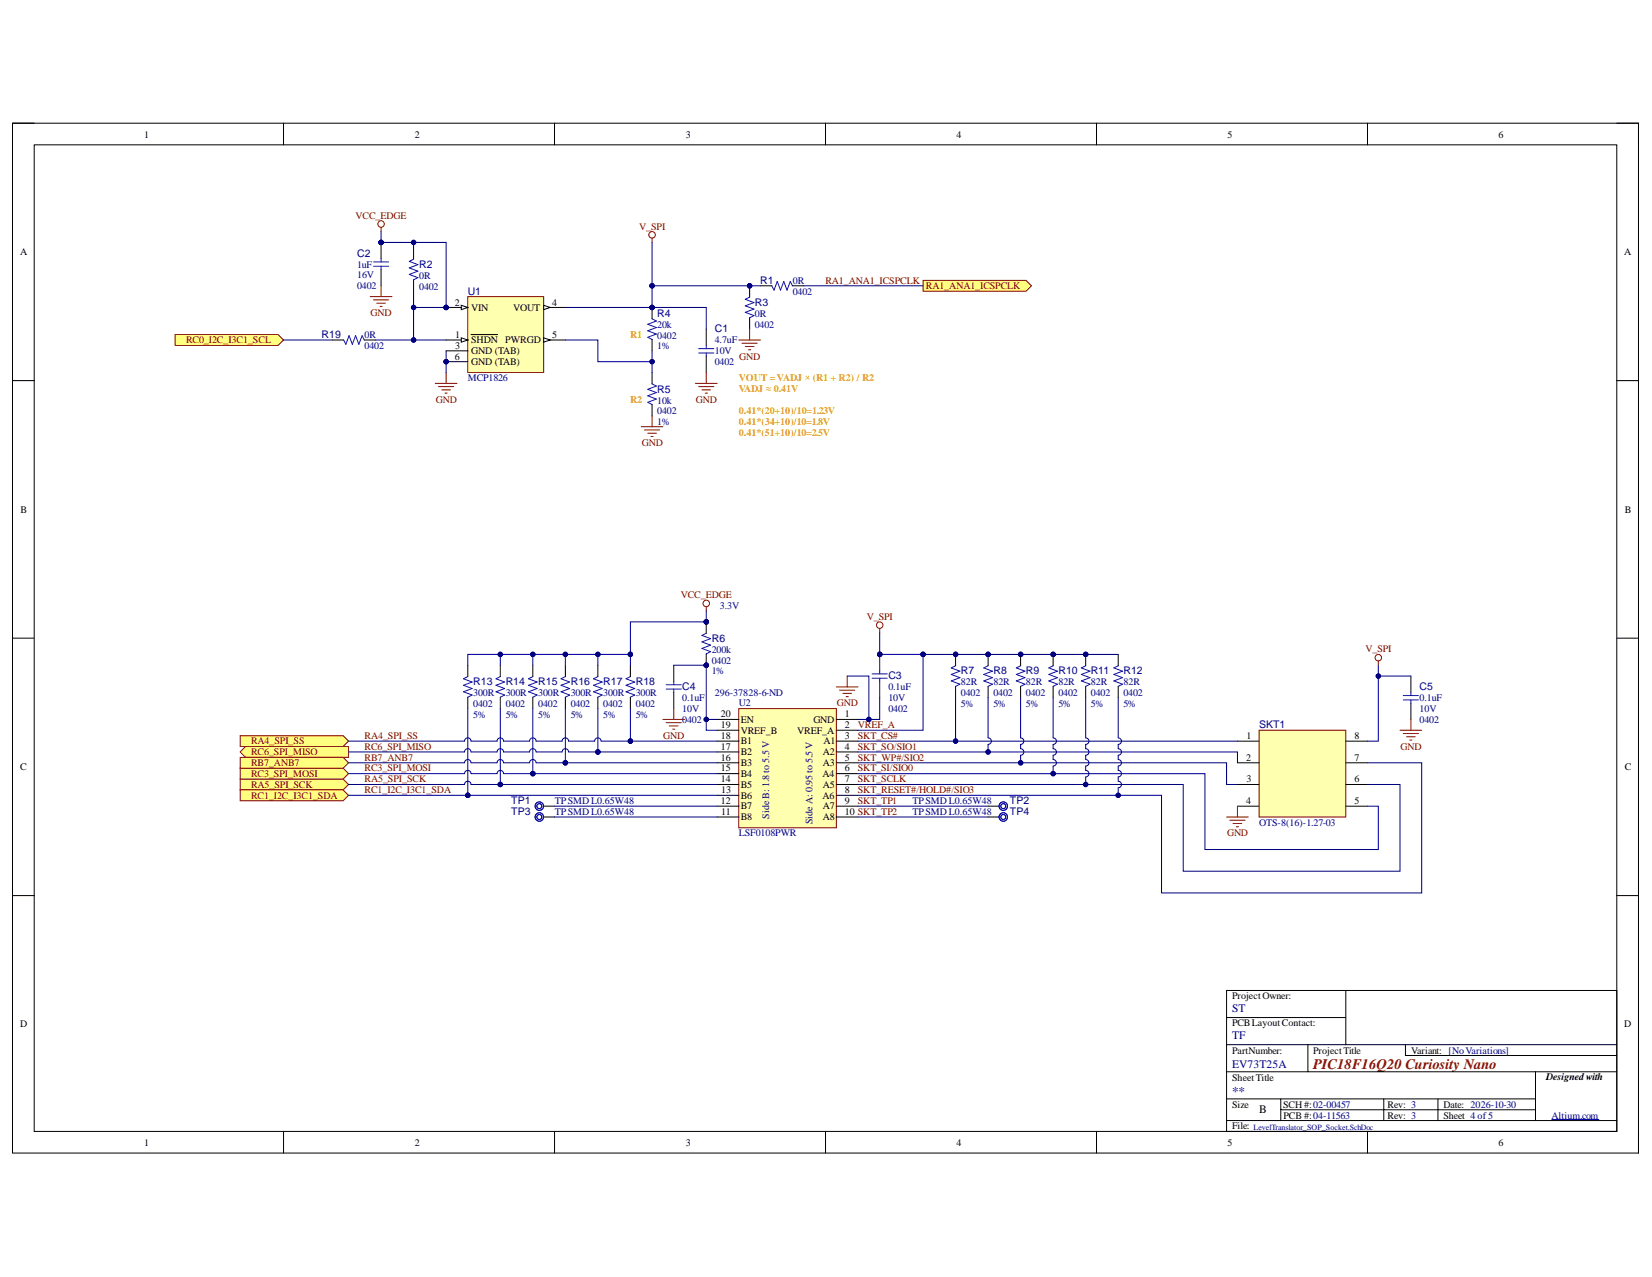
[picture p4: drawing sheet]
<svg xmlns="http://www.w3.org/2000/svg" width="279mm" height="216mm" viewBox="0 0 279 216" stroke-linecap="round" stroke-linejoin="round" font-family="sans-serif">
<defs><g id="words">
<text font-size="2.5" fill="#800000" x="222.1" y="180.7">PIC18F16Q20 Curiosity Nano</text>
<text font-size="2.3" fill="#000080" x="208.4" y="185.3">**</text>
<g font-size="1.9" fill="#000080">
<text x="208.4" y="171.1">ST</text>
<text x="208.4" y="175.7">TF</text>
<text x="208.4" y="180.6">EV73T25A</text>
</g>
<text font-size="1.9" x="212.9" y="188.1">B</text>
<g font-size="1.8" fill="#000080">
<text x="60.4" y="43.4">C2</text>
<text x="70.9" y="45.2">R2</text>
<text x="128.6" y="47.9">R1</text>
<text x="79.1" y="49.8">U1</text>
<text x="111.2" y="53.5">R4</text>
<text x="127.7" y="51.7">R3</text>
<text x="54.4" y="57.1">R19</text>
<text x="120.9" y="56.2">C1</text>
<text x="111.2" y="66.4">R5</text>
<text x="120.4" y="108.5">R6</text>
<text x="80" y="115.9">R13</text>
<text x="85.5" y="115.9">R14</text>
<text x="91" y="115.9">R15</text>
<text x="96.5" y="115.9">R16</text>
<text x="102" y="115.9">R17</text>
<text x="107.5" y="115.9">R18</text>
<text x="115.4" y="116.7">C4</text>
<text x="150.2" y="114.8">C3</text>
<text x="162.5" y="114">R7</text>
<text x="168" y="114">R8</text>
<text x="173.5" y="114">R9</text>
<text x="179" y="114">R10</text>
<text x="184.5" y="114">R11</text>
<text x="190" y="114">R12</text>
<text x="240.1" y="116.7">C5</text>
<text x="212.9" y="123.1">SKT1</text>
<text x="86.5" y="135.9">TP1</text>
<text x="86.5" y="137.8">TP3</text>
<text x="170.8" y="135.9">TP2</text>
<text x="170.8" y="137.8">TP4</text>
</g>
<g font-size="1.7">
<text x="24.4" y="23.3">1</text>
<text x="70.1" y="23.3">2</text>
<text x="116" y="23.3">3</text>
<text x="161.8" y="23.3">4</text>
<text x="207.6" y="23.3">5</text>
<text x="253.5" y="23.3">6</text>
<text x="3.4" y="43.1">A</text>
<text x="274.7" y="43.1">A</text>
<text x="76.9" y="51.7">2</text>
<text x="79.7" y="52.5">VIN</text>
<text x="86.8" y="52.5">VOUT</text>
<text x="93.4" y="51.7">4</text>
<text x="77" y="57.2">1</text>
<text x="77" y="58.9">3</text>
<text x="79.7" y="58">SHDN</text>
<text x="79.7" y="59.9">GND (TAB)</text>
<text x="85.4" y="58">PWRGD</text>
<text x="93.4" y="57.2">5</text>
<text x="76.9" y="60.8">6</text>
<text x="79.7" y="61.7">GND (TAB)</text>
<text x="3.5" y="86.7">B</text>
<text x="274.8" y="86.7">B</text>
<text x="121.9" y="121.3">20</text>
<text x="121.9" y="123.1">19</text>
<text x="121.9" y="124.9">18</text>
<text x="125.3" y="122.2">EN</text>
<text x="125.3" y="124.1">VREF_B</text>
<text x="125.3" y="125.8">B1</text>
<text x="134.9" y="124.1">VREF_A</text>
<text x="137.6" y="122.2">GND</text>
<text x="139.2" y="125.8">A1</text>
<text x="142.9" y="121.3">1</text>
<text x="142.9" y="123.1">2</text>
<text x="142.9" y="124.9">3</text>
<text x="210.8" y="124.9">1</text>
<text x="229.1" y="124.9">8</text>
<text x="3.4" y="130.2">C</text>
<text x="121.9" y="126.8">17</text>
<text x="121.9" y="128.6">16</text>
<text x="121.9" y="130.4">15</text>
<text x="125.3" y="127.7">B2</text>
<text x="125.3" y="129.6">B3</text>
<text x="125.3" y="131.3">B4</text>
<text x="139.1" y="131.3">A4</text>
<text x="139.2" y="127.7">A2</text>
<text x="139.2" y="129.6">A3</text>
<text x="142.9" y="126.8">4</text>
<text x="142.9" y="128.6">5</text>
<text x="142.9" y="130.4">6</text>
<text x="210.7" y="128.6">2</text>
<text x="229.1" y="128.6">7</text>
<text x="274.8" y="130.2">C</text>
<text x="121.9" y="132.3">14</text>
<text x="121.9" y="135.9">12</text>
<text x="122" y="134.1">13</text>
<text x="122" y="137.8">11</text>
<text x="125.3" y="133.2">B5</text>
<text x="125.3" y="135.1">B6</text>
<text x="125.3" y="136.8">B7</text>
<text x="139.1" y="135.1">A6</text>
<text x="139.2" y="133.2">A5</text>
<text x="139.2" y="136.8">A7</text>
<text x="142.9" y="132.3">7</text>
<text x="142.9" y="134.1">8</text>
<text x="142.9" y="135.9">9</text>
<text x="142.9" y="137.8">10 SKT_TP2</text>
<text x="210.7" y="135.9">4</text>
<text x="210.8" y="132.3">3</text>
<text x="229.1" y="135.9">5</text>
<text x="229.1" y="132.3">6</text>
<text x="125.3" y="138.7">B8</text>
<text x="139.2" y="138.7">A8</text>
<text x="3.4" y="173.7">D</text>
<text x="208.4" y="173.5">PCBLayoutContact:</text>
<text x="208.4" y="168.9">ProjectOwner:</text>
<text x="274.7" y="173.7">D</text>
<text x="208.4" y="178.1">PartNumber:</text>
<text x="222.1" y="178.1">ProjectTitle</text>
<text x="238.7" y="178.1">Variant: [NoVariations]</text>
<text x="208.4" y="182.7">SheetTitle</text>
<text x="261.5" y="182.5">Designed with</text>
<text x="208.4" y="190.9">File:</text>
<text x="208.4" y="187.2">Size</text>
<text x="217" y="187.2">SCH #:02-00457</text>
<text x="217.1" y="189.1">PCB #:04-11563</text>
<text x="234.7" y="187.2">Rev: 3</text>
<text x="234.7" y="189.1">Rev: 3</text>
<text x="244.2" y="187.2">Date: 2026-10-30</text>
<text x="244.2" y="189.1">Sheet 4 of5</text>
<text x="24.4" y="193.7">1</text>
<text x="70.1" y="193.7">2</text>
<text x="116" y="193.7">3</text>
<text x="161.8" y="193.7">4</text>
<text x="207.6" y="193.7">5</text>
<text x="253.5" y="193.7">6</text>
</g>
<g font-size="1.7" fill="#800000">
<text x="60.1" y="37">VCC_EDGE</text>
<text x="108.1" y="38.8">V_SPI</text>
<text x="139.6" y="47.9">RA1_ANA1_ICSPCLK</text>
<text x="62.7" y="53.4">GND</text>
<text x="156.6" y="48.9">RA1_ANA1_ICSPCLK</text>
<text x="31.5" y="58">RC0_I2C_I3C1_SCL</text>
<text x="125" y="60.8">GND</text>
<text x="73.7" y="68.2">GND</text>
<text x="117.7" y="68.2">GND</text>
<text x="108.5" y="75.4">GND</text>
<text x="115.1" y="101.1">VCC_EDGE</text>
<text x="146.6" y="104.8">V_SPI</text>
<text x="231" y="110.3">V_SPI</text>
<text x="141.5" y="119.4">GND</text>
<text x="42.5" y="125.8">RA4_SPI_SS</text>
<text x="61.7" y="124.9">RA4_SPI_SS</text>
<text x="112.2" y="124.9">GND</text>
<text x="145.1" y="123.1">VREF_A</text>
<text x="145.1" y="124.9">SKT_CS#</text>
<text x="42.5" y="131.3">RC3_SPI_MOSI</text>
<text x="42.5" y="127.7">RC6_SPI_MISO</text>
<text x="42.5" y="129.6">RB7_ANB7</text>
<text x="61.7" y="126.8">RC6_SPI_MISO</text>
<text x="61.7" y="128.6">RB7_ANB7</text>
<text x="61.7" y="130.4">RC3_SPI_MOSI</text>
<text x="145.1" y="126.8">SKT_SO/SIO1</text>
<text x="145.1" y="128.6">SKT_WP#/SIO2</text>
<text x="145.1" y="130.4">SKT_SI/SIO0</text>
<text x="236.9" y="126.8">GND</text>
<text x="42.5" y="133.2">RA5_SPI_SCK</text>
<text x="42.5" y="135.1">RC1_I2C_I3C1_SDA</text>
<text x="61.7" y="132.3">RA5_SPI_SCK</text>
<text x="61.7" y="134.1">RC1_I2C_I3C1_SDA</text>
<text x="145.1" y="132.3">SKT_SCLK</text>
<text x="145.1" y="134.1">SKT_RESET#/HOLD#/SIO3</text>
<text x="145.1" y="135.9">SKT_TP1</text>
<text x="207.5" y="141.4">GND</text>
</g>
<g font-size="1.7" fill="#000080">
<text x="60.4" y="45.2">1uF</text>
<text x="60.4" y="47">16V</text>
<text x="70.9" y="47.1">0R</text>
<text x="134.1" y="47.9">0R</text>
<text x="60.4" y="48.9">0402</text>
<text x="70.9" y="49">0402</text>
<text x="127.7" y="53.5">0R</text>
<text x="134.1" y="49.8">0402</text>
<text x="61.7" y="57.2">0R</text>
<text x="61.7" y="58.9">0402</text>
<text x="111.2" y="55.4">20k</text>
<text x="111.2" y="57.3">0402</text>
<text x="111.2" y="59">1%</text>
<text x="120.9" y="58">4.7uF</text>
<text x="120.9" y="59.9">10V</text>
<text x="127.7" y="55.4">0402</text>
<text x="79.1" y="64.4">MCP1826</text>
<text x="120.9" y="61.7">0402</text>
<text x="111.2" y="68.2">10k</text>
<text x="111.2" y="70">0402</text>
<text x="111.2" y="71.9">1%</text>
<text x="121.7" y="102.9">3.3V</text>
<text x="120.4" y="110.4">200k</text>
<text x="120.4" y="112.2">0402</text>
<text x="80" y="117.7">300R</text>
<text x="80" y="119.5">0402</text>
<text x="85.5" y="117.7">300R</text>
<text x="85.5" y="119.5">0402</text>
<text x="91" y="117.7">300R</text>
<text x="91" y="119.5">0402</text>
<text x="96.5" y="117.7">300R</text>
<text x="96.5" y="119.5">0402</text>
<text x="102" y="117.7">300R</text>
<text x="102" y="119.5">0402</text>
<text x="107.5" y="117.7">300R</text>
<text x="107.5" y="119.5">0402</text>
<text x="115.4" y="118.5">0.1uF</text>
<text x="120.4" y="114">1%</text>
<text x="120.9" y="117.6">296-37828-6-ND</text>
<text x="125" y="119.4">U2</text>
<text x="150.2" y="116.7">0.1uF</text>
<text x="150.2" y="118.5">10V</text>
<text x="162.5" y="115.9">82R</text>
<text x="162.5" y="117.7">0402</text>
<text x="162.5" y="119.5">5%</text>
<text x="168" y="115.9">82R</text>
<text x="168" y="117.7">0402</text>
<text x="168" y="119.5">5%</text>
<text x="173.5" y="115.9">82R</text>
<text x="173.5" y="117.7">0402</text>
<text x="173.5" y="119.5">5%</text>
<text x="179" y="115.9">82R</text>
<text x="179" y="117.7">0402</text>
<text x="179" y="119.5">5%</text>
<text x="184.5" y="115.9">82R</text>
<text x="184.5" y="117.7">0402</text>
<text x="184.5" y="119.5">5%</text>
<text x="190" y="115.9">82R</text>
<text x="190" y="117.7">0402</text>
<text x="190" y="119.5">5%</text>
<text x="240.1" y="118.5">0.1uF</text>
<text x="80" y="121.4">5%</text>
<text x="85.5" y="121.4">5%</text>
<text x="91" y="121.4">5%</text>
<text x="96.5" y="121.4">5%</text>
<text x="102" y="121.4">5%</text>
<text x="107.5" y="121.4">5%</text>
<text x="115.4" y="120.3">10V</text>
<text x="115.4" y="122.2">0402</text>
<text x="150.2" y="120.3">0402</text>
<text x="240.1" y="120.3">10V</text>
<text x="240.1" y="122.2">0402</text>
<text x="93.8" y="135.9">TPSMD L0.65W48</text>
<text x="93.8" y="137.8">TPSMD L0.65W48</text>
<text x="154.3" y="135.9">TPSMD L0.65W48</text>
<text x="154.3" y="137.8">TPSMD L0.65W48</text>
<text x="125" y="141.4">LSF0108PWR</text>
<text x="130.1" y="138.4" transform="rotate(-90 130.1 138.4)">Side B: 1.8 to 5.5 V</text>
<text x="137.4" y="139.4" transform="rotate(-90 137.4 139.4)">Side A: 0.95 to5.5 V</text>
<text x="212.9" y="139.6">OTS-8(16)-1.27-03</text>
<text x="262.4" y="189.1">Altium.com</text>
</g>
<g font-size="1.7" fill="#f90">
<text x="106.6" y="57.2">R1</text>
<text x="125" y="64.4">VOUT =VADJ × (R1 + R2) / R2</text>
<text x="106.6" y="68.2">R2</text>
<text x="125" y="66.3">VADJ ≈ 0.41V</text>
<text x="125" y="69.9">0.41*(20+10)/10=1.23V</text>
<text x="125" y="71.8">0.41*(34+10)/10=1.8V</text>
<text x="125" y="73.7">0.41*(51+10)/10=2.5V</text>
</g>
<text font-size="1.4" fill="#000080" x="212" y="191">LevelTranslator_SOP_Socket.SchDoc</text>
</g></defs>
<path d="M2.1 20.8h275v174.1h-275z" fill="none" stroke="#000" stroke-width=".17"/>
<path d="M5.8 24.5h267.6v166.8h-267.6z" fill-rule="evenodd" fill="#fff"/>
<g fill="none" stroke="#000" stroke-width=".17">
<path d="M2.1 20.8h3.7M5.8 24.5h267.6v166.8h-267.6zM48 20.8v3.7M93.8 20.8v3.7M139.6 20.8v3.7M185.5 20.8v3.7M231.3 20.8v3.7M273.4 20.8h3.7v3.7M2.1 64.4h3.7M273.4 64.4h3.7M2.1 107.9h3.7M273.4 107.9h3.7"/>
<path d="M2.1 151.4h3.7M273.4 151.4h3.7M48 191.3v3.6M93.8 191.3v3.6M139.6 191.3v3.6M185.5 191.3v3.6M231.3 191.3v3.6M277.1 191.3v3.6"/>
</g>
<path d="M259.7 181.4h12.8v8h-12.8z" fill-rule="evenodd" fill="#fff"/>
<path d="M259.7 181.4h12.8v8h-12.8z" fill="none" stroke="#fff" stroke-width=".17"/>
<g fill="none" stroke="#000" stroke-width=".17">
<path d="M207.4 172h20.2M207.4 176.6h66M207.4 167.5h66v23.8h-66zM221.2 176.6v4.6M227.6 167.5v9.1M237.7 176.6v1.9h35.7M207.4 181.2h66M207.4 189.4h66M207.4 185.8h52.3M216.6 185.8v3.6M216.6 187.6h43.1M234 185.8v3.6"/>
<path d="M243.2 185.8v3.6M259.7 181.2v8.2"/>
</g>
<path d="M262.4 189.3h8" fill="none" stroke="#000080" stroke-width=".17"/>
<path d="M124.9 119.8h16.5v20.2h-16.5z" fill-rule="evenodd" fill="#ffffb0"/>
<path d="M124.9 119.8h16.5v20.2h-16.5z" fill="none" stroke="#800000" stroke-width=".17"/>
<g fill="none" stroke="#000" stroke-width=".17">
<path d="M121.3 121.6h3.6M121.3 123.5h3.6M121.3 125.3h3.6M121.3 127.1h3.6M121.3 129h3.6M121.3 130.8h3.6M121.3 132.6h3.6M121.3 134.5h3.6M121.3 136.3h3.6M121.3 138.1h3.6M141.4 121.6h3.7M141.4 123.5h3.7"/>
<path d="M141.4 125.3h3.7M141.4 127.1h3.7M141.4 129h3.7M141.4 130.8h3.7M141.4 132.6h3.7M141.4 134.5h3.7M141.4 136.3h3.7M141.4 138.1h3.7"/>
</g>
<circle cx="178.1" cy="110.6" r=".37" fill="#000080"/>
<circle cx="178.1" cy="110.6" r=".37" fill="none" stroke="#000080" stroke-width=".17"/>
<path d="M178.1 112.6l-.7 .3 1.5 .6-1.5 .5 1.5 .6-1.5 .5 1.5 .6-.8 .3" fill="none" stroke="#00f" stroke-width=".17"/>
<path d="M178.1 110.6v2M178.1 116v2" fill="none" stroke="#000" stroke-width=".17"/>
<circle cx="178.1" cy="110.6" r=".37" fill="#000080"/>
<circle cx="178.1" cy="110.6" r=".37" fill="none" stroke="#000080" stroke-width=".17"/>
<path d="M141.4 116.1h3.7M142 116.7h2.6M142.5 117.2h1.5M143.1 117.8h.4M143.3 114.3v1.8" fill="none" stroke="#800000" stroke-width=".17"/>
<path d="M106.6 114.4l-.7 .4 1.5 .5-1.5 .6 1.5 .5-1.5 .6 1.5 .5-.8 .4" fill="none" stroke="#00f" stroke-width=".17"/>
<path d="M106.6 112.5v1.9M106.6 117.9v1.9" fill="none" stroke="#000" stroke-width=".17"/>
<circle cx="172.6" cy="110.6" r=".37" fill="#000080"/>
<circle cx="172.6" cy="110.6" r=".37" fill="none" stroke="#000080" stroke-width=".17"/>
<path d="M172.6 112.6l-.7 .3 1.5 .6-1.5 .5 1.5 .6-1.5 .5 1.5 .6-.8 .3" fill="none" stroke="#00f" stroke-width=".17"/>
<path d="M172.6 110.6v2M172.6 116v2" fill="none" stroke="#000" stroke-width=".17"/>
<circle cx="172.6" cy="110.6" r=".37" fill="#000080"/>
<circle cx="172.6" cy="110.6" r=".37" fill="none" stroke="#000080" stroke-width=".17"/>
<circle cx="167.1" cy="110.6" r=".37" fill="#000080"/>
<circle cx="167.1" cy="110.6" r=".37" fill="none" stroke="#000080" stroke-width=".17"/>
<path d="M167.1 112.6l-.7 .3 1.4 .6-1.4 .5 1.4 .6-1.4 .5 1.4 .6-.7 .3" fill="none" stroke="#00f" stroke-width=".17"/>
<path d="M167.1 110.6v2M167.1 116v2" fill="none" stroke="#000" stroke-width=".17"/>
<circle cx="167.1" cy="110.6" r=".37" fill="#000080"/>
<circle cx="167.1" cy="110.6" r=".37" fill="none" stroke="#000080" stroke-width=".17"/>
<circle cx="161.6" cy="110.6" r=".37" fill="#000080"/>
<circle cx="161.6" cy="110.6" r=".37" fill="none" stroke="#000080" stroke-width=".17"/>
<path d="M161.6 112.6l-.7 .3 1.5 .6-1.5 .5 1.5 .6-1.5 .5 1.5 .6-.8 .3" fill="none" stroke="#00f" stroke-width=".17"/>
<path d="M161.6 110.6v2M161.6 116v2" fill="none" stroke="#000" stroke-width=".17"/>
<circle cx="161.6" cy="110.6" r=".37" fill="#000080"/>
<circle cx="161.6" cy="110.6" r=".37" fill="none" stroke="#000080" stroke-width=".17"/>
<path d="M189.1 112.6l-.7 .3 1.5 .6-1.5 .5 1.5 .6-1.5 .5 1.5 .6-.8 .3" fill="none" stroke="#00f" stroke-width=".17"/>
<path d="M189.1 110.6v2M189.1 116v2" fill="none" stroke="#000" stroke-width=".17"/>
<circle cx="183.6" cy="110.6" r=".37" fill="#000080"/>
<circle cx="183.6" cy="110.6" r=".37" fill="none" stroke="#000080" stroke-width=".17"/>
<path d="M183.6 112.6l-.7 .3 1.5 .6-1.5 .5 1.5 .6-1.5 .5 1.5 .6-.8 .3" fill="none" stroke="#00f" stroke-width=".17"/>
<path d="M183.6 110.6v2M183.6 116v2" fill="none" stroke="#000" stroke-width=".17"/>
<circle cx="183.6" cy="110.6" r=".37" fill="#000080"/>
<circle cx="183.6" cy="110.6" r=".37" fill="none" stroke="#000080" stroke-width=".17"/>
<g fill="none" stroke="#000" stroke-width=".17">
<path d="M79.1 112.5v1.9M79.1 117.9v1.9M84.6 112.5v1.9M84.6 117.9v1.9M90.1 112.5v1.9M90.1 117.9v1.9M95.6 112.5v1.9M95.6 117.9v1.9M101.1 112.5v1.9M101.1 117.9v1.9M91.9 136.3h1.9M91.9 138.1h1.9"/>
<path d="M167.1 136.3h1.8M167.1 138.1h1.8"/>
</g>
<g fill="none" stroke="#00f" stroke-width=".17">
<path d="M79.1 114.4l-.7 .4 1.5 .5-1.5 .6 1.5 .5-1.5 .6 1.5 .5-.8 .4M84.6 114.4l-.7 .4 1.4 .5-1.4 .6 1.4 .5-1.4 .6 1.4 .5-.7 .4M90.1 114.4l-.7 .4 1.4 .5-1.4 .6 1.4 .5-1.4 .6 1.4 .5-.7 .4M95.6 114.4l-.7 .4 1.4 .5-1.4 .6 1.4 .5-1.4 .6 1.4 .5-.7 .4M101.1 114.4l-.7 .4 1.5 .5-1.5 .6 1.5 .5-1.5 .6 1.5 .5-.8 .4"/>
<circle cx="91.2" cy="136.3" r=".42"/>
<circle cx="91.2" cy="136.3" r=".72"/>
<circle cx="91.2" cy="138.1" r=".72"/>
<circle cx="91.2" cy="138.1" r=".42"/>
<circle cx="169.7" cy="136.3" r=".42"/>
<circle cx="169.7" cy="136.3" r=".72"/>
<circle cx="169.7" cy="138.1" r=".72"/>
<circle cx="169.7" cy="138.1" r=".42"/>
</g>
<circle cx="119.5" cy="112.5" r=".37" fill="#000080"/>
<circle cx="119.5" cy="112.5" r=".37" fill="none" stroke="#000080" stroke-width=".17"/>
<circle cx="119.5" cy="105.1" r=".37" fill="#000080"/>
<circle cx="119.5" cy="105.1" r=".37" fill="none" stroke="#000080" stroke-width=".17"/>
<path d="M119.4 107.1l-.7 .3 1.5 .6-1.5 .5 1.5 .6-1.5 .5 1.5 .6-.8 .3" fill="none" stroke="#00f" stroke-width=".17"/>
<path d="M119.4 110.5v2" fill="none" stroke="#000" stroke-width=".17"/>
<circle cx="119.5" cy="112.5" r=".37" fill="#000080"/>
<circle cx="119.5" cy="112.5" r=".37" fill="none" stroke="#000080" stroke-width=".17"/>
<path d="M119.4 105.1v2" fill="none" stroke="#000" stroke-width=".17"/>
<circle cx="119.5" cy="105.1" r=".37" fill="#000080"/>
<circle cx="119.5" cy="105.1" r=".37" fill="none" stroke="#000080" stroke-width=".17"/>
<g fill="none" stroke="#800000" stroke-width=".17">
<path d="M113.9 119.8v1.8M119.4 102.6v.7M112.1 121.6h3.7M112.7 122.2h2.5M113.2 122.7h1.5M113.8 123.3h.3"/>
<circle cx="119.4" cy="102" r=".55"/>
</g>
<path d="M113.9 112.5v2.7M113.9 117v2.8" fill="none" stroke="#000" stroke-width=".17"/>
<path d="M112.7 116.5h2.5M112.7 115.8h2.5M113.9 115.2v.6M113.9 116.5v.5" fill="none" stroke="#00f" stroke-width=".17"/>
<circle cx="148.8" cy="110.6" r=".37" fill="#000080"/>
<circle cx="148.8" cy="110.6" r=".37" fill="none" stroke="#000080" stroke-width=".17"/>
<path d="M148.8 110.6v2.8" fill="none" stroke="#000" stroke-width=".17"/>
<circle cx="148.8" cy="110.6" r=".37" fill="#000080"/>
<circle cx="148.8" cy="110.6" r=".37" fill="none" stroke="#000080" stroke-width=".17"/>
<path d="M147.5 114.7h2.6M147.5 113.9h2.6M148.8 113.4v.5M148.8 114.7v.5" fill="none" stroke="#00f" stroke-width=".17"/>
<path d="M148.8 115.2v2.8" fill="none" stroke="#000" stroke-width=".17"/>
<path d="M212.9 123.5h14.7v14.6h-14.7z" fill-rule="evenodd" fill="#ffffb0"/>
<path d="M207.4 138.1h3.7M208 138.7h2.6M208.5 139.2h1.5M209.1 139.8h.4M209.3 136.3v1.8M212.9 123.5h14.7v14.6h-14.7zM236.8 123.5h3.7M237.3 124h2.6M237.9 124.6h1.5M238.4 125.1h.4M238.6 121.6v1.9" fill="none" stroke="#800000" stroke-width=".17"/>
<path d="M238.6 114.3v2.7M238.6 118.9v2.7M209.3 136.3h3.6M209.3 132.6h3.6M209.3 129h3.6M209.3 125.3h3.6M227.6 136.3h3.7M227.6 132.6h3.7M227.6 129h3.7M227.6 125.3h3.7" fill="none" stroke="#000" stroke-width=".17"/>
<path d="M237.3 118.3h2.6M237.3 117.6h2.6M238.6 117v.6M238.6 118.3v.6" fill="none" stroke="#00f" stroke-width=".17"/>
<circle cx="75.4" cy="52" r=".37" fill="#000080"/>
<circle cx="75.4" cy="52" r=".37" fill="none" stroke="#000080" stroke-width=".17"/>
<circle cx="75.4" cy="61.1" r=".37" fill="#000080"/>
<circle cx="75.4" cy="61.1" r=".37" fill="none" stroke="#000080" stroke-width=".17"/>
<path d="M79.1 50.2h12.8v12.8h-12.8z" fill-rule="evenodd" fill="#ffffb0"/>
<path d="M79.1 50.2h12.8v12.8h-12.8z" fill="none" stroke="#800000" stroke-width=".17"/>
<path d="M75.5 57.5h3.6" fill="none" stroke="#000" stroke-width=".17"/>
<path d="M78 57.1l1.1 .4-1.1 .3z" fill="#f8fcff"/>
<path d="M75.5 59.3h3.6M75.5 52h3.6M78 57.1l1.1 .4-1.1 .3zM79.7 56.6h4.4" fill="none" stroke="#000" stroke-width=".17"/>
<path d="M78 51.6l1.1 .4-1.1 .4z" fill="#f8fcff"/>
<path d="M78 51.6l1.1 .4-1.1 .4z" fill="none" stroke="#000" stroke-width=".17"/>
<circle cx="75.4" cy="52" r=".37" fill="#000080"/>
<circle cx="75.4" cy="52" r=".37" fill="none" stroke="#000080" stroke-width=".17"/>
<path d="M91.9 52h3.7" fill="none" stroke="#000" stroke-width=".17"/>
<path d="M91.9 51.6l1.1 .4-1.1 .4z" fill="#f8fcff"/>
<path d="M91.9 51.6l1.1 .4-1.1 .4zM91.9 57.5h3.7" fill="none" stroke="#000" stroke-width=".17"/>
<path d="M91.9 57.1l1.1 .4-1.1 .3z" fill="#f8fcff"/>
<path d="M91.9 57.1l1.1 .4-1.1 .3zM75.5 61.1h3.6" fill="none" stroke="#000" stroke-width=".17"/>
<circle cx="75.4" cy="61.1" r=".37" fill="#000080"/>
<circle cx="75.4" cy="61.1" r=".37" fill="none" stroke="#000080" stroke-width=".17"/>
<g fill="none" stroke="#800000" stroke-width=".17">
<path d="M64.4 38.4v.8"/>
<circle cx="64.4" cy="37.9" r=".55"/>
</g>
<circle cx="64.4" cy="41" r=".37" fill="#000080"/>
<circle cx="64.4" cy="41" r=".37" fill="none" stroke="#000080" stroke-width=".17"/>
<path d="M64.4 41v2.7" fill="none" stroke="#000" stroke-width=".17"/>
<circle cx="64.4" cy="41" r=".37" fill="#000080"/>
<circle cx="64.4" cy="41" r=".37" fill="none" stroke="#000080" stroke-width=".17"/>
<path d="M63.2 45h2.5M63.2 44.3h2.5M64.4 43.7v.6M64.4 45v.6M118.2 59.7h2.5M118.2 58.9h2.5M119.4 58.4v.5M119.4 59.7v.5M110.3 64.9l.7 .4-1.4 .5 1.4 .6-1.4 .5 1.4 .6-1.4 .5 .7 .4" fill="none" stroke="#00f" stroke-width=".17"/>
<path d="M64.4 45.6v2.7M119.4 55.6v2.8M110.3 63v1.9M110.3 68.4v1.9M119.4 60.2v2.8" fill="none" stroke="#000" stroke-width=".17"/>
<g fill="none" stroke="#800000" stroke-width=".17">
<path d="M110.3 40.3v.7M73.6 64.8h3.7M74.2 65.4h2.5M74.7 65.9h1.5M75.3 66.5h.3M75.5 63v1.8M108.5 72.1h3.6M109 72.7h2.6M109.6 73.2h1.4M110.1 73.8h.4M110.3 70.3v1.8M117.6 64.8h3.7"/>
<path d="M118.2 65.4h2.5M118.7 65.9h1.5M119.3 66.5h.3M119.4 63v1.8M148.8 106.2v.8M233.1 111.7v.8"/>
<circle cx="110.3" cy="39.7" r=".55"/>
<circle cx="148.8" cy="105.7" r=".55"/>
<circle cx="233.1" cy="111.2" r=".55"/>
</g>
<path d="M40.6 124.4h17.4l.9 .9-.9 .9h-17.4z" fill-rule="evenodd" fill="#ffff80"/>
<path d="M40.6 124.4h17.4l.9 .9-.9 .9h-17.4z" fill="none" stroke="#800000" stroke-width=".17"/>
<path d="M40.6 131.7h17.4l.9 .9-.9 .9h-17.4z" fill-rule="evenodd" fill="#ffff80"/>
<path d="M40.6 131.7h17.4l.9 .9-.9 .9h-17.4z" fill="none" stroke="#800000" stroke-width=".17"/>
<path d="M40.6 133.5h17.4l.9 1-.9 .9h-17.4z" fill-rule="evenodd" fill="#ffff80"/>
<path d="M40.6 133.5h17.4l.9 1-.9 .9h-17.4z" fill="none" stroke="#800000" stroke-width=".17"/>
<path d="M40.6 129.9h17.4l.9 .9-.9 .9h-17.4z" fill-rule="evenodd" fill="#ffff80"/>
<path d="M40.6 129.9h17.4l.9 .9-.9 .9h-17.4z" fill="none" stroke="#800000" stroke-width=".17"/>
<path d="M40.6 127.1l.9-.9h17.4v1.8h-17.4z" fill-rule="evenodd" fill="#ffff80"/>
<path d="M40.6 127.1l.9-.9h17.4v1.8h-17.4z" fill="none" stroke="#800000" stroke-width=".17"/>
<path d="M40.6 128h17.4l.9 1-.9 .9h-17.4z" fill-rule="evenodd" fill="#ffff80"/>
<path d="M40.6 128h17.4l.9 1-.9 .9h-17.4z" fill="none" stroke="#800000" stroke-width=".17"/>
<path d="M156.1 47.4h17.4l1 .9-1 .9h-17.4z" fill-rule="evenodd" fill="#ffff80"/>
<path d="M156.1 47.4h17.4l1 .9-1 .9h-17.4z" fill="none" stroke="#800000" stroke-width=".17"/>
<path d="M130.5 48.3l.4 .8 .6-1.5 .5 1.5 .6-1.5 .5 1.5 .6-1.5 .3 .7" fill="none" stroke="#00f" stroke-width=".17"/>
<path d="M128.6 48.3h1.9M134 48.3h2" fill="none" stroke="#000" stroke-width=".17"/>
<circle cx="110.3" cy="52" r=".37" fill="#000080"/>
<circle cx="110.3" cy="52" r=".37" fill="none" stroke="#000080" stroke-width=".17"/>
<path d="M110.3 53.9l.7 .4-1.4 .5 1.4 .6-1.4 .5 1.4 .6-1.4 .5 .7 .4" fill="none" stroke="#00f" stroke-width=".17"/>
<path d="M110.3 52v1.9M110.3 57.4v1.9" fill="none" stroke="#000" stroke-width=".17"/>
<circle cx="110.3" cy="52" r=".37" fill="#000080"/>
<circle cx="110.3" cy="52" r=".37" fill="none" stroke="#000080" stroke-width=".17"/>
<path d="M58.1 57.5l.4 .7 .5-1.5 .6 1.5 .5-1.5 .6 1.5 .5-1.5 .4 .8M69.9 43.8l-.7 .4 1.5 .5-1.5 .6 1.5 .5-1.5 .6 1.5 .5-.8 .4" fill="none" stroke="#00f" stroke-width=".17"/>
<path d="M56.2 57.5h1.9M61.6 57.5h1.9M69.9 41.9v1.9M69.9 47.3v1.9" fill="none" stroke="#000" stroke-width=".17"/>
<path d="M29.6 56.6h17.4l1 .9-1 .9h-17.4z" fill-rule="evenodd" fill="#ffff80"/>
<path d="M29.6 56.6h17.4l1 .9-1 .9h-17.4zM62.6 50.2h3.7M63.2 50.7h2.5M63.7 51.3h1.5M64.3 51.8h.3M64.4 48.3v1.9" fill="none" stroke="#800000" stroke-width=".17"/>
<circle cx="126.8" cy="48.3" r=".36" fill="#000080"/>
<circle cx="126.8" cy="48.3" r=".36" fill="none" stroke="#000080" stroke-width=".17"/>
<path d="M126.8 50.2l-.8 .4 1.5 .6-1.5 .5 1.5 .6-1.5 .5 1.5 .6-.7 .3" fill="none" stroke="#00f" stroke-width=".17"/>
<path d="M126.8 48.3v1.9" fill="none" stroke="#000" stroke-width=".17"/>
<circle cx="126.8" cy="48.3" r=".36" fill="#000080"/>
<g fill="none" stroke="#000080" stroke-width=".17">
<path d="M143.3 114.3h3.6v7.3h-1.8"/>
<circle cx="126.8" cy="48.3" r=".36"/>
</g>
<path d="M126.8 53.7v1.9" fill="none" stroke="#000" stroke-width=".17"/>
<path d="M124.9 57.5h3.7M125.5 58h2.6M126 58.6h1.5M126.6 59.1h.4M126.8 55.6v1.9" fill="none" stroke="#800000" stroke-width=".17"/>
<circle cx="146.9" cy="121.6" r=".36" fill="#000080"/>
<g fill="none" stroke="#000080" stroke-width=".17">
<path d="M161.6 118v7.3"/>
<circle cx="146.9" cy="121.6" r=".36"/>
</g>
<circle cx="161.6" cy="125.3" r=".37" fill="#000080"/>
<g fill="none" stroke="#000080" stroke-width=".17">
<path d="M156.1 110.6h33"/>
<circle cx="161.6" cy="125.3" r=".37"/>
</g>
<circle cx="156.1" cy="110.6" r=".37" fill="#000080"/>
<circle cx="156.1" cy="110.6" r=".37" fill="none" stroke="#000080" stroke-width=".17"/>
<circle cx="161.6" cy="110.6" r=".37" fill="#000080"/>
<circle cx="161.6" cy="110.6" r=".37" fill="none" stroke="#000080" stroke-width=".17"/>
<circle cx="167.1" cy="110.6" r=".37" fill="#000080"/>
<circle cx="167.1" cy="110.6" r=".37" fill="none" stroke="#000080" stroke-width=".17"/>
<circle cx="172.6" cy="110.6" r=".37" fill="#000080"/>
<circle cx="172.6" cy="110.6" r=".37" fill="none" stroke="#000080" stroke-width=".17"/>
<circle cx="178.1" cy="110.6" r=".37" fill="#000080"/>
<circle cx="178.1" cy="110.6" r=".37" fill="none" stroke="#000080" stroke-width=".17"/>
<circle cx="183.6" cy="110.6" r=".37" fill="#000080"/>
<g fill="none" stroke="#000080" stroke-width=".17">
<path d="M106.6 119.8v5.5M145.1 136.3h22M145.1 138.1h22"/>
<circle cx="183.6" cy="110.6" r=".37"/>
</g>
<circle cx="106.6" cy="125.3" r=".37" fill="#000080"/>
<g fill="none" stroke="#000080" stroke-width=".17">
<path d="M101.1 119.8v7.3"/>
<circle cx="106.6" cy="125.3" r=".37"/>
</g>
<circle cx="101.1" cy="127.1" r=".37" fill="#000080"/>
<g fill="none" stroke="#000080" stroke-width=".17">
<path d="M95.6 119.8v9.2"/>
<circle cx="101.1" cy="127.1" r=".37"/>
</g>
<circle cx="95.6" cy="129" r=".37" fill="#000080"/>
<g fill="none" stroke="#000080" stroke-width=".17">
<path d="M90.1 119.8v11"/>
<circle cx="95.6" cy="129" r=".37"/>
</g>
<circle cx="90.1" cy="130.8" r=".37" fill="#000080"/>
<g fill="none" stroke="#000080" stroke-width=".17">
<path d="M84.6 119.8v12.8"/>
<circle cx="90.1" cy="130.8" r=".37"/>
</g>
<circle cx="84.6" cy="132.6" r=".37" fill="#000080"/>
<g fill="none" stroke="#000080" stroke-width=".17">
<path d="M79.1 119.8v14.7"/>
<circle cx="84.6" cy="132.6" r=".37"/>
</g>
<circle cx="79.1" cy="134.5" r=".37" fill="#000080"/>
<g fill="none" stroke="#000080" stroke-width=".17">
<path d="M119.4 105.1h-12.8v5.5"/>
<circle cx="79.1" cy="134.5" r=".37"/>
</g>
<circle cx="119.5" cy="105.1" r=".37" fill="#000080"/>
<circle cx="119.5" cy="105.1" r=".37" fill="none" stroke="#000080" stroke-width=".17"/>
<circle cx="106.6" cy="110.6" r=".37" fill="#000080"/>
<g fill="none" stroke="#000080" stroke-width=".17">
<path d="M119.4 103.3v1.8"/>
<circle cx="106.6" cy="110.6" r=".37"/>
</g>
<circle cx="119.5" cy="105.1" r=".37" fill="#000080"/>
<g fill="none" stroke="#000080" stroke-width=".17">
<path d="M119.4 121.6h1.9"/>
<circle cx="119.5" cy="105.1" r=".37"/>
</g>
<circle cx="119.4" cy="121.6" r=".37" fill="#000080"/>
<g fill="none" stroke="#000080" stroke-width=".17">
<path d="M119.4 112.5v11h1.9"/>
<circle cx="119.4" cy="121.6" r=".37"/>
</g>
<circle cx="119.5" cy="112.5" r=".37" fill="#000080"/>
<circle cx="119.5" cy="112.5" r=".37" fill="none" stroke="#000080" stroke-width=".17"/>
<circle cx="119.4" cy="121.6" r=".37" fill="#000080"/>
<g fill="none" stroke="#000080" stroke-width=".17">
<path d="M113.9 112.5h5.5"/>
<circle cx="119.4" cy="121.6" r=".37"/>
</g>
<circle cx="119.5" cy="112.5" r=".37" fill="#000080"/>
<g fill="none" stroke="#000080" stroke-width=".17">
<path d="M148.8 118v3.6h-1.9"/>
<circle cx="119.5" cy="112.5" r=".37"/>
</g>
<circle cx="146.9" cy="121.6" r=".36" fill="#000080"/>
<g fill="none" stroke="#000080" stroke-width=".17">
<path d="M145.1 125.3h64.2"/>
<circle cx="146.9" cy="121.6" r=".36"/>
</g>
<circle cx="161.6" cy="125.3" r=".37" fill="#000080"/>
<g fill="none" stroke="#000080" stroke-width=".17">
<path d="M145.1 127.1h64.2v1.9"/>
<circle cx="161.6" cy="125.3" r=".37"/>
</g>
<circle cx="167.1" cy="127.1" r=".37" fill="#000080"/>
<g fill="none" stroke="#000080" stroke-width=".17">
<path d="M145.1 129h62.3v3.6h1.9"/>
<circle cx="167.1" cy="127.1" r=".37"/>
</g>
<circle cx="172.6" cy="129" r=".37" fill="#000080"/>
<g fill="none" stroke="#000080" stroke-width=".17">
<path d="M233.1 112.5v12.8h-1.8"/>
<circle cx="172.6" cy="129" r=".36"/>
</g>
<circle cx="233.1" cy="114.3" r=".36" fill="#000080"/>
<g fill="none" stroke="#000080" stroke-width=".17">
<path d="M233.1 114.3h5.5"/>
<circle cx="233.1" cy="114.3" r=".36"/>
</g>
<circle cx="233.1" cy="114.3" r=".36" fill="#000080"/>
<g fill="none" stroke="#000080" stroke-width=".17">
<path d="M231.3 129h9.2v22h-44.1v-16.5h-51.3"/>
<circle cx="233.1" cy="114.3" r=".36"/>
</g>
<circle cx="189.1" cy="134.5" r=".37" fill="#000080"/>
<g fill="none" stroke="#000080" stroke-width=".17">
<path d="M145.1 132.6h55v14.7h36.7v-14.7h-5.5"/>
<circle cx="189.1" cy="134.5" r=".37"/>
</g>
<circle cx="183.6" cy="132.6" r=".37" fill="#000080"/>
<g fill="none" stroke="#000080" stroke-width=".17">
<path d="M145.1 130.8h58.7v12.8h29.3v-7.3h-1.8"/>
<circle cx="183.6" cy="132.6" r=".37"/>
</g>
<circle cx="178.1" cy="130.8" r=".37" fill="#000080"/>
<g fill="none" stroke="#000080" stroke-width=".17">
<path d="M189.1 118v6.8a.55 .55 0 0 1 .6 .5 .55 .55 0 0 1-.6 .6v.7a.55 .55 0 0 1 .6 .5 .55 .55 0 0 1-.6 .6v.7a.55 .55 0 0 1 .6 .6 .55 .55 0 0 1-.6 .5v.8a.55 .55 0 0 1 .6 .5 .55 .55 0 0 1-.6 .6v.7a.55 .55 0 0 1 .6 .5 .55 .55 0 0 1-.6 .6v1.3"/>
<circle cx="178.1" cy="130.8" r=".37"/>
</g>
<circle cx="189.1" cy="134.5" r=".37" fill="#000080"/>
<g fill="none" stroke="#000080" stroke-width=".17">
<path d="M183.6 118v6.8a.55 .55 0 0 1 .6 .5 .55 .55 0 0 1-.6 .6v.7a.55 .55 0 0 1 .6 .5 .55 .55 0 0 1-.6 .6v.7a.55 .55 0 0 1 .6 .6 .55 .55 0 0 1-.6 .5v.8a.55 .55 0 0 1 .6 .5 .55 .55 0 0 1-.6 .6v1.2"/>
<circle cx="189.1" cy="134.5" r=".37"/>
</g>
<circle cx="183.6" cy="132.6" r=".37" fill="#000080"/>
<g fill="none" stroke="#000080" stroke-width=".17">
<path d="M167.1 118v6.8a.55 .55 0 0 1 .6 .5 .55 .55 0 0 1-.6 .6v1.2"/>
<circle cx="183.6" cy="132.6" r=".37"/>
</g>
<circle cx="167.1" cy="127.1" r=".37" fill="#000080"/>
<g fill="none" stroke="#000080" stroke-width=".17">
<path d="M172.6 118v6.8M172.6 124.8a.55 .55 0 0 1 .6 .5 .55 .55 0 0 1-.6 .6M172.6 125.9v.7a.55 .55 0 0 1 .6 .5 .55 .55 0 0 1-.6 .6v1.3"/>
<circle cx="167.1" cy="127.1" r=".37"/>
</g>
<circle cx="172.6" cy="129" r=".37" fill="#000080"/>
<g fill="none" stroke="#000080" stroke-width=".17">
<path d="M178.1 118v6.8a.55 .55 0 0 1 .6 .5 .55 .55 0 0 1-.6 .6v.7a.55 .55 0 0 1 .6 .5 .55 .55 0 0 1-.6 .6v.7a.55 .55 0 0 1 .6 .6 .55 .55 0 0 1-.6 .5v1.3"/>
<circle cx="172.6" cy="129" r=".36"/>
</g>
<circle cx="178.1" cy="130.8" r=".37" fill="#000080"/>
<g fill="none" stroke="#000080" stroke-width=".17">
<path d="M64.4 39.2v1.8"/>
<circle cx="178.1" cy="130.8" r=".37"/>
</g>
<circle cx="64.4" cy="41" r=".37" fill="#000080"/>
<g fill="none" stroke="#000080" stroke-width=".17">
<path d="M156.1 110.6v12.9h-11M93.8 138.1h27.5M93.8 136.3h27.5"/>
<circle cx="64.4" cy="41" r=".37"/>
</g>
<circle cx="156.1" cy="110.6" r=".37" fill="#000080"/>
<g fill="none" stroke="#000080" stroke-width=".17">
<path d="M148.8 107v3.6"/>
<circle cx="156.1" cy="110.6" r=".37"/>
</g>
<circle cx="148.8" cy="110.6" r=".37" fill="#000080"/>
<g fill="none" stroke="#000080" stroke-width=".17">
<path d="M148.8 110.6h7.3"/>
<circle cx="148.8" cy="110.6" r=".37"/>
</g>
<circle cx="148.8" cy="110.6" r=".37" fill="#000080"/>
<circle cx="148.8" cy="110.6" r=".37" fill="none" stroke="#000080" stroke-width=".17"/>
<circle cx="156.1" cy="110.6" r=".37" fill="#000080"/>
<g fill="none" stroke="#000080" stroke-width=".17">
<path d="M106.6 110.6h-27.5v1.9"/>
<circle cx="156.1" cy="110.6" r=".37"/>
</g>
<circle cx="106.6" cy="110.6" r=".37" fill="#000080"/>
<circle cx="106.6" cy="110.6" r=".37" fill="none" stroke="#000080" stroke-width=".17"/>
<circle cx="101.1" cy="110.6" r=".37" fill="#000080"/>
<circle cx="101.1" cy="110.6" r=".37" fill="none" stroke="#000080" stroke-width=".17"/>
<circle cx="95.6" cy="110.6" r=".37" fill="#000080"/>
<circle cx="95.6" cy="110.6" r=".37" fill="none" stroke="#000080" stroke-width=".17"/>
<circle cx="90.1" cy="110.6" r=".37" fill="#000080"/>
<circle cx="90.1" cy="110.6" r=".37" fill="none" stroke="#000080" stroke-width=".17"/>
<circle cx="84.6" cy="110.6" r=".37" fill="#000080"/>
<g fill="none" stroke="#000080" stroke-width=".17">
<path d="M84.6 110.6v1.9"/>
<circle cx="84.6" cy="110.6" r=".37"/>
</g>
<circle cx="84.6" cy="110.6" r=".37" fill="#000080"/>
<g fill="none" stroke="#000080" stroke-width=".17">
<path d="M90.1 110.6v1.9"/>
<circle cx="84.6" cy="110.6" r=".37"/>
</g>
<circle cx="90.1" cy="110.6" r=".37" fill="#000080"/>
<g fill="none" stroke="#000080" stroke-width=".17">
<path d="M95.6 110.6v1.9"/>
<circle cx="90.1" cy="110.6" r=".37"/>
</g>
<circle cx="95.6" cy="110.6" r=".37" fill="#000080"/>
<g fill="none" stroke="#000080" stroke-width=".17">
<path d="M101.1 110.6v1.9"/>
<circle cx="95.6" cy="110.6" r=".37"/>
</g>
<circle cx="101.1" cy="110.6" r=".37" fill="#000080"/>
<g fill="none" stroke="#000080" stroke-width=".17">
<path d="M106.6 110.6v1.9"/>
<circle cx="101.1" cy="110.6" r=".37"/>
</g>
<circle cx="106.6" cy="110.6" r=".37" fill="#000080"/>
<g fill="none" stroke="#000080" stroke-width=".17">
<path d="M110.3 52h9.1v3.6"/>
<circle cx="106.6" cy="110.6" r=".37"/>
</g>
<circle cx="110.3" cy="52" r=".37" fill="#000080"/>
<g fill="none" stroke="#000080" stroke-width=".17">
<path d="M58.9 125.3h19.7a.55 .55 0 0 1 .5-.5 .55 .55 0 0 1 .6 .5h4.4a.55 .55 0 0 1 .5-.5 .55 .55 0 0 1 .6 .5h4.4a.55 .55 0 0 1 .5-.5 .55 .55 0 0 1 .6 .5h4.4a.55 .55 0 0 1 .5-.5 .55 .55 0 0 1 .6 .5h4.4a.55 .55 0 0 1 .5-.5 .55 .55 0 0 1 .6 .5h4.9"/>
<circle cx="110.3" cy="52" r=".37"/>
</g>
<circle cx="106.6" cy="125.3" r=".37" fill="#000080"/>
<g fill="none" stroke="#000080" stroke-width=".17">
<path d="M58.9 127.1h19.7a.55 .55 0 0 1 .5-.5 .55 .55 0 0 1 .6 .5h4.4a.55 .55 0 0 1 .5-.5 .55 .55 0 0 1 .6 .5h4.4a.55 .55 0 0 1 .5-.5 .55 .55 0 0 1 .6 .5h4.4a.55 .55 0 0 1 .5-.5 .55 .55 0 0 1 .6 .5h4.9"/>
<circle cx="106.6" cy="125.3" r=".37"/>
</g>
<circle cx="101.1" cy="127.1" r=".37" fill="#000080"/>
<g fill="none" stroke="#000080" stroke-width=".17">
<path d="M58.9 129h19.7a.55 .55 0 0 1 .5-.6 .55 .55 0 0 1 .6 .6h4.4a.55 .55 0 0 1 .5-.6 .55 .55 0 0 1 .6 .6h4.4a.55 .55 0 0 1 .5-.6 .55 .55 0 0 1 .6 .6h4.9"/>
<circle cx="101.1" cy="127.1" r=".37"/>
</g>
<circle cx="95.6" cy="129" r=".37" fill="#000080"/>
<g fill="none" stroke="#000080" stroke-width=".17">
<path d="M58.9 130.8h19.7a.55 .55 0 0 1 .5-.6 .55 .55 0 0 1 .6 .6h4.4a.55 .55 0 0 1 .5-.6 .55 .55 0 0 1 .6 .6h4.9"/>
<circle cx="95.6" cy="129" r=".37"/>
</g>
<circle cx="90.1" cy="130.8" r=".37" fill="#000080"/>
<g fill="none" stroke="#000080" stroke-width=".17">
<path d="M58.9 132.6h19.7a.55 .55 0 0 1 .5-.5 .55 .55 0 0 1 .6 .5h4.9"/>
<circle cx="90.1" cy="130.8" r=".37"/>
</g>
<circle cx="84.6" cy="132.6" r=".37" fill="#000080"/>
<g fill="none" stroke="#000080" stroke-width=".17">
<path d="M58.9 134.5h20.2"/>
<circle cx="84.6" cy="132.6" r=".37"/>
</g>
<circle cx="79.1" cy="134.5" r=".37" fill="#000080"/>
<g fill="none" stroke="#000080" stroke-width=".17">
<path d="M79.1 134.5h42.2"/>
<circle cx="79.1" cy="134.5" r=".37"/>
</g>
<circle cx="79.1" cy="134.5" r=".37" fill="#000080"/>
<g fill="none" stroke="#000080" stroke-width=".17">
<path d="M84.6 132.6h36.7"/>
<circle cx="79.1" cy="134.5" r=".37"/>
</g>
<circle cx="84.6" cy="132.6" r=".37" fill="#000080"/>
<g fill="none" stroke="#000080" stroke-width=".17">
<path d="M90.1 130.8h31.2"/>
<circle cx="84.6" cy="132.6" r=".37"/>
</g>
<circle cx="90.1" cy="130.8" r=".37" fill="#000080"/>
<g fill="none" stroke="#000080" stroke-width=".17">
<path d="M95.6 129h25.7"/>
<circle cx="90.1" cy="130.8" r=".37"/>
</g>
<circle cx="95.6" cy="129" r=".37" fill="#000080"/>
<g fill="none" stroke="#000080" stroke-width=".17">
<path d="M101.1 127.1h20.2"/>
<circle cx="95.6" cy="129" r=".37"/>
</g>
<circle cx="101.1" cy="127.1" r=".37" fill="#000080"/>
<g fill="none" stroke="#000080" stroke-width=".17">
<path d="M106.6 125.3h14.7"/>
<circle cx="101.1" cy="127.1" r=".37"/>
</g>
<circle cx="106.6" cy="125.3" r=".37" fill="#000080"/>
<g fill="none" stroke="#000080" stroke-width=".17">
<path d="M95.6 57.5h5.5v3.6h9.2M136 48.3h20.1"/>
<circle cx="106.6" cy="125.3" r=".37"/>
</g>
<circle cx="110.3" cy="61.1" r=".37" fill="#000080"/>
<g fill="none" stroke="#000080" stroke-width=".17">
<path d="M110.3 59.3v3.7"/>
<circle cx="110.3" cy="61.1" r=".37"/>
</g>
<circle cx="110.3" cy="61.1" r=".37" fill="#000080"/>
<g fill="none" stroke="#000080" stroke-width=".17">
<path d="M110.3 48.3v3.7h-14.7"/>
<circle cx="110.3" cy="61.1" r=".37"/>
</g>
<circle cx="110.3" cy="52" r=".37" fill="#000080"/>
<circle cx="110.3" cy="52" r=".37" fill="none" stroke="#000080" stroke-width=".17"/>
<circle cx="110.3" cy="48.3" r=".37" fill="#000080"/>
<g fill="none" stroke="#000080" stroke-width=".17">
<path d="M110.3 48.3h18.3"/>
<circle cx="110.3" cy="48.3" r=".37"/>
</g>
<circle cx="126.8" cy="48.3" r=".36" fill="#000080"/>
<circle cx="126.8" cy="48.3" r=".36" fill="none" stroke="#000080" stroke-width=".17"/>
<circle cx="110.3" cy="48.3" r=".37" fill="#000080"/>
<g fill="none" stroke="#000080" stroke-width=".17">
<path d="M110.3 41v7.3"/>
<circle cx="110.3" cy="48.3" r=".37"/>
</g>
<circle cx="110.3" cy="48.3" r=".37" fill="#000080"/>
<g fill="none" stroke="#000080" stroke-width=".17">
<path d="M69.9 41v.9"/>
<circle cx="110.3" cy="48.3" r=".37"/>
</g>
<circle cx="69.9" cy="41" r=".37" fill="#000080"/>
<g fill="none" stroke="#000080" stroke-width=".17">
<path d="M64.4 41h11.1v11"/>
<circle cx="69.9" cy="41" r=".37"/>
</g>
<circle cx="75.4" cy="52" r=".37" fill="#000080"/>
<circle cx="75.4" cy="52" r=".37" fill="none" stroke="#000080" stroke-width=".17"/>
<circle cx="69.9" cy="41" r=".37" fill="#000080"/>
<circle cx="69.9" cy="41" r=".37" fill="none" stroke="#000080" stroke-width=".17"/>
<circle cx="64.4" cy="41" r=".37" fill="#000080"/>
<g fill="none" stroke="#000080" stroke-width=".17">
<path d="M63.5 57.5h12"/>
<circle cx="64.4" cy="41" r=".37"/>
</g>
<circle cx="70" cy="57.5" r=".37" fill="#000080"/>
<g fill="none" stroke="#000080" stroke-width=".17">
<path d="M48 57.5h8.2M69.9 49.2v8.3"/>
<circle cx="70" cy="57.5" r=".37"/>
</g>
<circle cx="70" cy="52" r=".37" fill="#000080"/>
<circle cx="70" cy="52" r=".37" fill="none" stroke="#000080" stroke-width=".17"/>
<circle cx="70" cy="57.5" r=".37" fill="#000080"/>
<g fill="none" stroke="#000080" stroke-width=".17">
<path d="M69.9 52h5.6"/>
<circle cx="70" cy="57.5" r=".37"/>
</g>
<circle cx="70" cy="52" r=".37" fill="#000080"/>
<circle cx="70" cy="52" r=".37" fill="none" stroke="#000080" stroke-width=".17"/>
<circle cx="75.4" cy="52" r=".37" fill="#000080"/>
<g fill="none" stroke="#000080" stroke-width=".17">
<path d="M75.5 59.3v3.7"/>
<circle cx="75.4" cy="52" r=".37"/>
</g>
<circle cx="75.4" cy="61.1" r=".37" fill="#000080"/>
<circle cx="75.4" cy="61.1" r=".37" fill="none" stroke="#000080" stroke-width=".17"/>
<use href="#words"/>
</svg>
